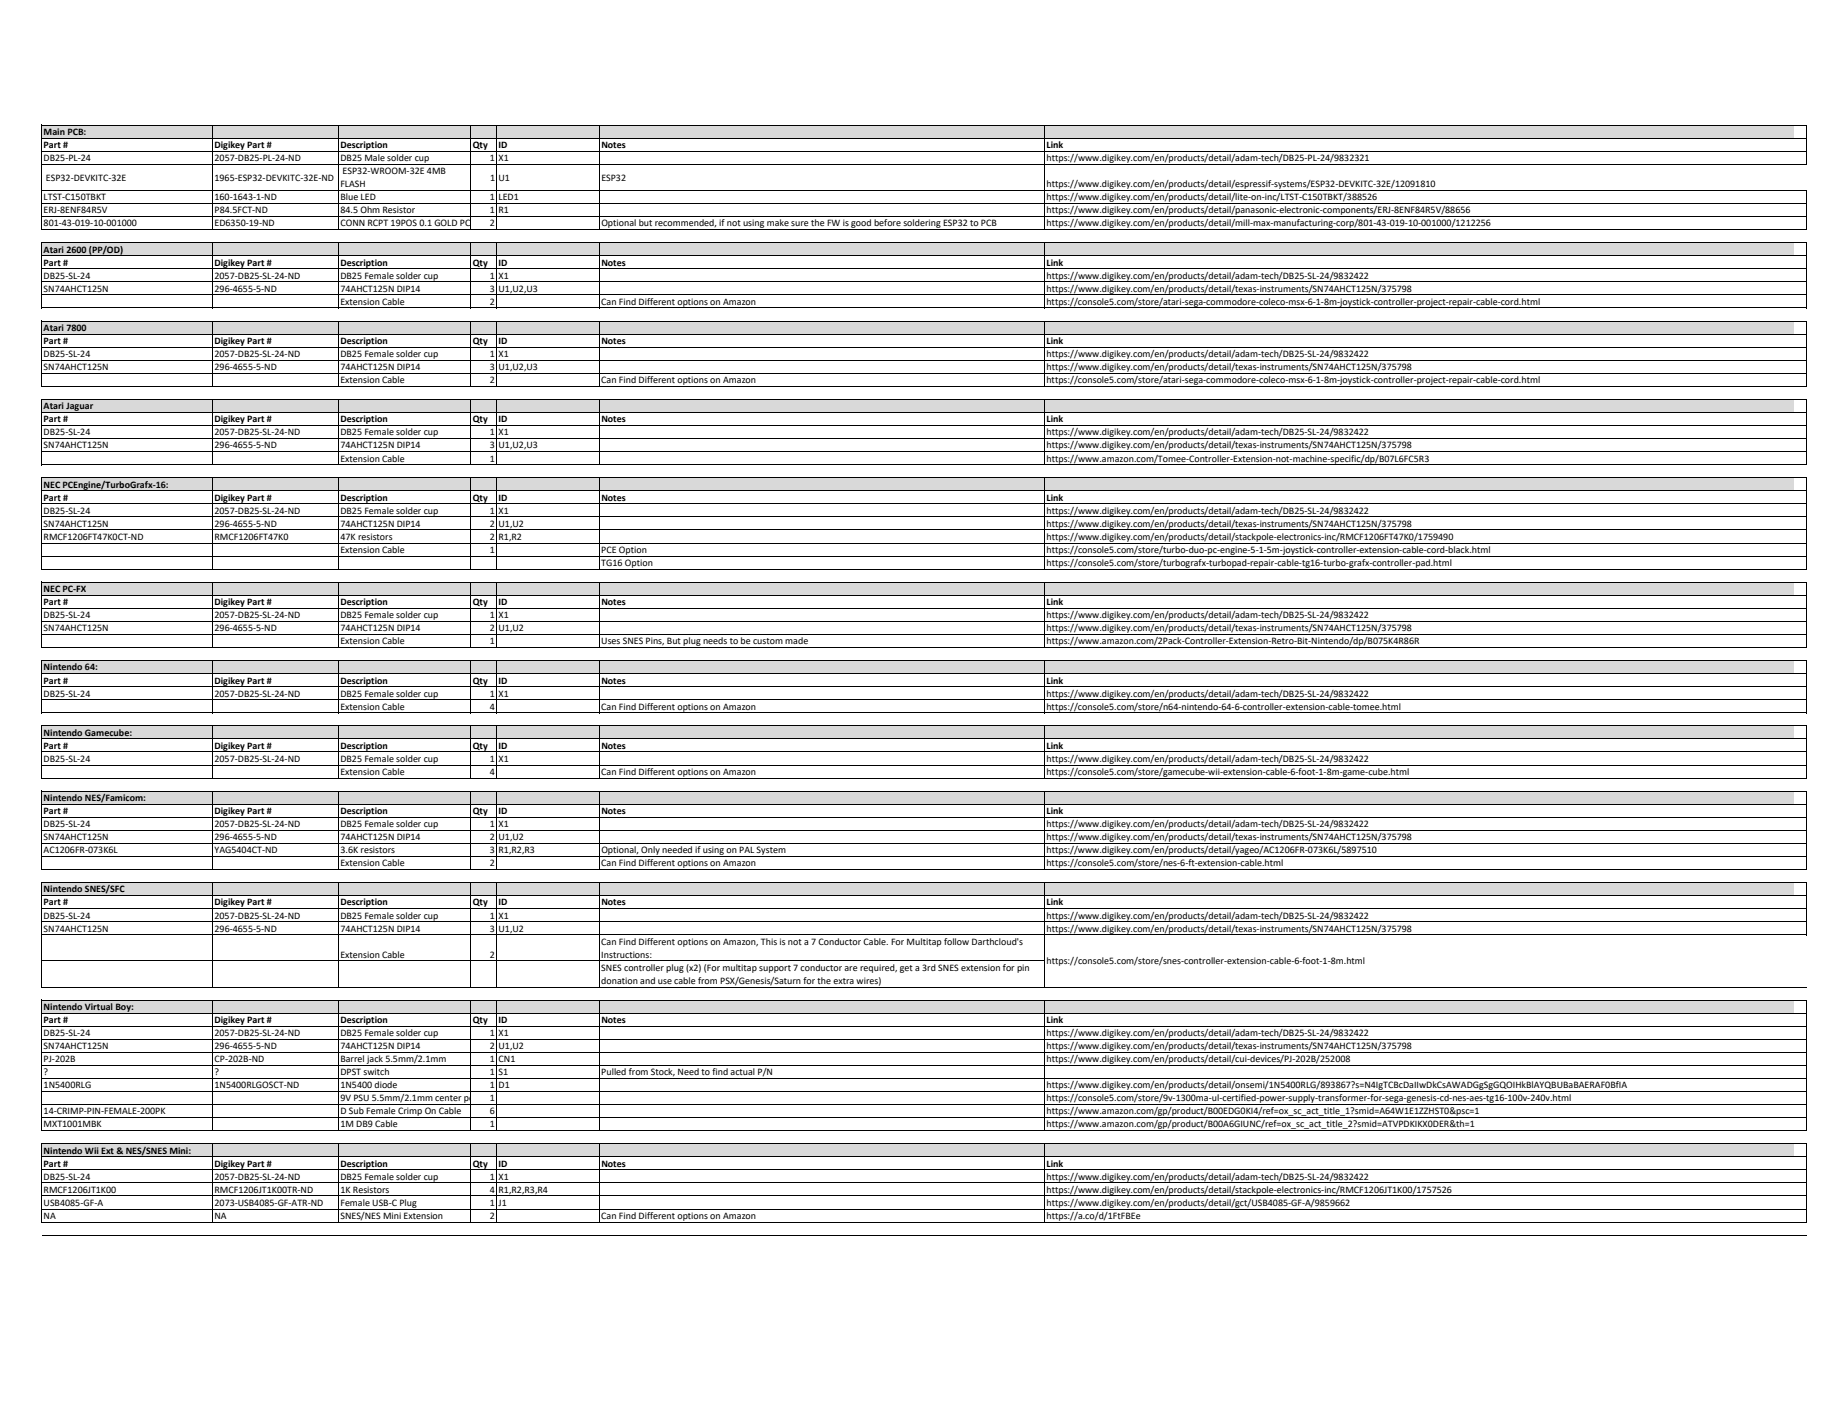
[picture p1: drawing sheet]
<svg xmlns="http://www.w3.org/2000/svg" width="279mm" height="216mm" viewBox="0 0 279 216" stroke-linecap="round" stroke-linejoin="round" font-family="sans-serif">
<defs><g id="words">
<g font-size="1.5">
<text x="6.6" y="20.6">Main PCB:</text>
<text x="6.6" y="22.6">Part #</text>
<text x="32.7" y="22.6">Digikey Part #</text>
<text x="51.9" y="22.6">Description</text>
<text x="72" y="22.6">Qty</text>
<text x="75.9" y="22.6">ID</text>
<text x="91.6" y="22.6">Notes</text>
<text x="159.4" y="22.6">Link</text>
<text x="6.6" y="24.6">DB25-PL-24</text>
<text x="7" y="27.5">ESP32-DEVKITC-32E</text>
<text x="32.7" y="27.5">1965-ESP32-DEVKITC-32E-ND</text>
<text x="32.7" y="24.6">2057-DB25-PL-24-ND</text>
<text x="51.9" y="28.5">FLASH</text>
<text x="51.9" y="24.6">DB25 Male solder cup</text>
<text x="52.2" y="26.5">ESP32-WROOM-32E 4MB</text>
<text x="74.6" y="24.6">1 X1</text>
<text x="74.7" y="27.5">1 U1</text>
<text x="91.6" y="27.5">ESP32</text>
<text x="159.4" y="24.6">https://www.digikey.com/en/products/detail/adam-tech/DB25-PL-24/9832321</text>
<text x="159.4" y="28.5">https://www.digikey.com/en/products/detail/espressif-systems/ESP32-DEVKITC-32E/12091810</text>
<text x="6.6" y="34.5">801-43-019-10-001000</text>
<text x="6.6" y="30.5">LTST-C150TBKT</text>
<text x="6.6" y="32.5">ERJ-8ENF84R5V</text>
<text x="32.7" y="30.5">160-1643-1-ND</text>
<text x="32.7" y="32.5">P84.5FCT-ND</text>
<text x="32.7" y="34.5">ED6350-19-ND</text>
<text x="51.9" y="32.5">84.5 Ohm Resistor</text>
<text x="51.9" y="30.5">Blue LED</text>
<text x="51.9" y="34.5">CONN RCPT 19POS 0.1 GOLD PC</text>
<text x="74.6" y="30.5">1 LED1</text>
<text x="74.6" y="32.5">1 R1</text>
<text x="74.6" y="34.5">2</text>
<text x="91.6" y="34.5">Optional but recommended, if not using make sure the FW is good before soldering ESP32 to PCB</text>
<text x="159.4" y="34.5">https://www.digikey.com/en/products/detail/mill-max-manufacturing-corp/801-43-019-10-001000/1212256</text>
<text x="159.4" y="30.5">https://www.digikey.com/en/products/detail/lite-on-inc/LTST-C150TBKT/388526</text>
<text x="159.4" y="32.5">https://www.digikey.com/en/products/detail/panasonic-electronic-components/ERJ-8ENF84R5V/88656</text>
<text x="6.6" y="38.5">Atari 2600 (PP/OD)</text>
<text x="6.6" y="40.5">Part #</text>
<text x="32.7" y="40.5">Digikey Part #</text>
<text x="51.9" y="40.5">Description</text>
<text x="72" y="40.5">Qty</text>
<text x="75.9" y="40.5">ID</text>
<text x="91.6" y="40.5">Notes</text>
<text x="159.4" y="40.5">Link</text>
<text x="6.6" y="42.5">DB25-SL-24</text>
<text x="6.6" y="44.5">SN74AHCT125N</text>
<text x="32.7" y="42.5">2057-DB25-SL-24-ND</text>
<text x="32.7" y="44.5">296-4655-5-ND</text>
<text x="51.9" y="42.5">DB25 Female solder cup</text>
<text x="51.9" y="46.4">Extension Cable</text>
<text x="51.9" y="44.5">74AHCT125N DIP14</text>
<text x="74.6" y="46.4">2</text>
<text x="74.6" y="42.5">1 X1</text>
<text x="74.6" y="44.5">3 U1,U2,U3</text>
<text x="91.6" y="46.4">Can Find Different options on Amazon</text>
<text x="159.4" y="46.4">https://console5.com/store/atari-sega-commodore-coleco-msx-6-1-8m-joystick-controller-project-repair-cable-cord.html</text>
<text x="159.4" y="42.5">https://www.digikey.com/en/products/detail/adam-tech/DB25-SL-24/9832422</text>
<text x="159.4" y="44.5">https://www.digikey.com/en/products/detail/texas-instruments/SN74AHCT125N/375798</text>
<text x="6.6" y="50.4">Atari 7800</text>
<text x="6.6" y="52.4">Part #</text>
<text x="32.7" y="52.4">Digikey Part #</text>
<text x="51.9" y="52.4">Description</text>
<text x="72" y="52.4">Qty</text>
<text x="75.9" y="52.4">ID</text>
<text x="91.6" y="52.4">Notes</text>
<text x="159.4" y="52.4">Link</text>
<text x="6.6" y="54.4">DB25-SL-24</text>
<text x="6.6" y="56.4">SN74AHCT125N</text>
<text x="32.7" y="54.4">2057-DB25-SL-24-ND</text>
<text x="32.7" y="56.4">296-4655-5-ND</text>
<text x="51.9" y="54.4">DB25 Female solder cup</text>
<text x="51.9" y="58.4">Extension Cable</text>
<text x="51.9" y="56.4">74AHCT125N DIP14</text>
<text x="74.6" y="58.4">2</text>
<text x="74.6" y="54.4">1 X1</text>
<text x="74.6" y="56.4">3 U1,U2,U3</text>
<text x="91.6" y="58.4">Can Find Different options on Amazon</text>
<text x="159.4" y="58.4">https://console5.com/store/atari-sega-commodore-coleco-msx-6-1-8m-joystick-controller-project-repair-cable-cord.html</text>
<text x="159.4" y="54.4">https://www.digikey.com/en/products/detail/adam-tech/DB25-SL-24/9832422</text>
<text x="159.4" y="56.4">https://www.digikey.com/en/products/detail/texas-instruments/SN74AHCT125N/375798</text>
<text x="6.6" y="62.4">Atari Jaguar</text>
<text x="6.6" y="64.3">Part #</text>
<text x="32.7" y="64.3">Digikey Part #</text>
<text x="51.9" y="64.3">Description</text>
<text x="72" y="64.3">Qty</text>
<text x="75.9" y="64.3">ID</text>
<text x="91.6" y="64.3">Notes</text>
<text x="159.4" y="64.3">Link</text>
<text x="6.6" y="66.3">DB25-SL-24</text>
<text x="6.6" y="68.3">SN74AHCT125N</text>
<text x="32.7" y="66.3">2057-DB25-SL-24-ND</text>
<text x="32.7" y="68.3">296-4655-5-ND</text>
<text x="51.9" y="66.3">DB25 Female solder cup</text>
<text x="51.9" y="70.3">Extension Cable</text>
<text x="51.9" y="68.3">74AHCT125N DIP14</text>
<text x="74.6" y="70.3">1</text>
<text x="74.6" y="66.3">1 X1</text>
<text x="74.6" y="68.3">3 U1,U2,U3</text>
<text x="159.4" y="70.3">https://www.amazon.com/Tomee-Controller-Extension-not-machine-specific/dp/B07L6FC5R3</text>
<text x="159.4" y="66.3">https://www.digikey.com/en/products/detail/adam-tech/DB25-SL-24/9832422</text>
<text x="159.4" y="68.3">https://www.digikey.com/en/products/detail/texas-instruments/SN74AHCT125N/375798</text>
<text x="6.6" y="74.3">NEC PCEngine/TurboGrafx-16:</text>
<text x="6.6" y="76.3">Part #</text>
<text x="32.7" y="76.3">Digikey Part #</text>
<text x="51.9" y="76.3">Description</text>
<text x="72" y="76.3">Qty</text>
<text x="75.9" y="76.3">ID</text>
<text x="91.6" y="76.3">Notes</text>
<text x="159.4" y="76.3">Link</text>
<text x="6.6" y="78.3">DB25-SL-24</text>
<text x="6.6" y="80.3">SN74AHCT125N</text>
<text x="6.6" y="82.3">RMCF1206FT47K0CT-ND</text>
<text x="32.7" y="78.3">2057-DB25-SL-24-ND</text>
<text x="32.7" y="82.3">RMCF1206FT47K0</text>
<text x="32.7" y="80.3">296-4655-5-ND</text>
<text x="51.9" y="78.3">DB25 Female solder cup</text>
<text x="51.9" y="82.3">47K resistors</text>
<text x="51.9" y="80.3">74AHCT125N DIP14</text>
<text x="74.6" y="78.3">1 X1</text>
<text x="74.6" y="82.3">2 R1,R2</text>
<text x="74.6" y="80.3">2 U1,U2</text>
<text x="159.4" y="78.3">https://www.digikey.com/en/products/detail/adam-tech/DB25-SL-24/9832422</text>
<text x="159.4" y="80.3">https://www.digikey.com/en/products/detail/texas-instruments/SN74AHCT125N/375798</text>
<text x="159.4" y="82.3">https://www.digikey.com/en/products/detail/stackpole-electronics-inc/RMCF1206FT47K0/1759490</text>
<text x="51.9" y="84.2">Extension Cable</text>
<text x="74.6" y="84.2">1</text>
<text x="91.6" y="84.2">PCE Option</text>
<text x="91.6" y="86.2">TG16 Option</text>
<text x="159.4" y="84.2">https://console5.com/store/turbo-duo-pc-engine-5-1-5m-joystick-controller-extension-cable-cord-black.html</text>
<text x="159.4" y="86.2">https://console5.com/store/turbografx-turbopad-repair-cable-tg16-turbo-grafx-controller-pad.html</text>
<text x="6.6" y="90.2">NEC PC-FX</text>
<text x="6.6" y="92.2">Part #</text>
<text x="6.6" y="94.2">DB25-SL-24</text>
<text x="32.7" y="94.2">2057-DB25-SL-24-ND</text>
<text x="32.7" y="92.2">Digikey Part #</text>
<text x="51.9" y="94.2">DB25 Female solder cup</text>
<text x="51.9" y="92.2">Description</text>
<text x="72" y="92.2">Qty</text>
<text x="74.6" y="94.2">1 X1</text>
<text x="75.9" y="92.2">ID</text>
<text x="91.6" y="92.2">Notes</text>
<text x="159.4" y="92.2">Link</text>
<text x="159.4" y="94.2">https://www.digikey.com/en/products/detail/adam-tech/DB25-SL-24/9832422</text>
<text x="6.6" y="96.2">SN74AHCT125N</text>
<text x="32.7" y="96.2">296-4655-5-ND</text>
<text x="51.9" y="98.2">Extension Cable</text>
<text x="51.9" y="96.2">74AHCT125N DIP14</text>
<text x="74.6" y="98.2">1</text>
<text x="74.6" y="96.2">2 U1,U2</text>
<text x="91.6" y="98.2">Uses SNES Pins, But plug needs to be custom made</text>
<text x="159.4" y="96.2">https://www.digikey.com/en/products/detail/texas-instruments/SN74AHCT125N/375798</text>
<text x="159.4" y="98.2">https://www.amazon.com/2Pack-Controller-Extension-Retro-Bit-Nintendo/dp/B075K4R86R</text>
<text x="6.6" y="102.2">Nintendo 64:</text>
<text x="6.6" y="104.1">Part #</text>
<text x="6.6" y="106.1">DB25-SL-24</text>
<text x="32.7" y="106.1">2057-DB25-SL-24-ND</text>
<text x="32.7" y="104.1">Digikey Part #</text>
<text x="51.9" y="106.1">DB25 Female solder cup</text>
<text x="51.9" y="104.1">Description</text>
<text x="72" y="104.1">Qty</text>
<text x="74.6" y="106.1">1 X1</text>
<text x="75.9" y="104.1">ID</text>
<text x="91.6" y="104.1">Notes</text>
<text x="159.4" y="104.1">Link</text>
<text x="159.4" y="106.1">https://www.digikey.com/en/products/detail/adam-tech/DB25-SL-24/9832422</text>
<text x="6.6" y="112.1">Nintendo Gamecube:</text>
<text x="51.9" y="108.1">Extension Cable</text>
<text x="74.6" y="108.1">4</text>
<text x="91.6" y="108.1">Can Find Different options on Amazon</text>
<text x="159.4" y="108.1">https://console5.com/store/n64-nintendo-64-6-controller-extension-cable-tomee.html</text>
<text x="6.6" y="114.1">Part #</text>
<text x="6.6" y="116.1">DB25-SL-24</text>
<text x="32.7" y="116.1">2057-DB25-SL-24-ND</text>
<text x="32.7" y="114.1">Digikey Part #</text>
<text x="51.9" y="116.1">DB25 Female solder cup</text>
<text x="51.9" y="114.1">Description</text>
<text x="51.9" y="118.1">Extension Cable</text>
<text x="72" y="114.1">Qty</text>
<text x="74.6" y="118.1">4</text>
<text x="74.6" y="116.1">1 X1</text>
<text x="75.9" y="114.1">ID</text>
<text x="91.6" y="118.1">Can Find Different options on Amazon</text>
<text x="91.6" y="114.1">Notes</text>
<text x="159.4" y="118.1">https://console5.com/store/gamecube-wii-extension-cable-6-foot-1-8m-game-cube.html</text>
<text x="159.4" y="114.1">Link</text>
<text x="159.4" y="116.1">https://www.digikey.com/en/products/detail/adam-tech/DB25-SL-24/9832422</text>
<text x="6.6" y="122">Nintendo NES/Famicom:</text>
<text x="6.6" y="124">Part #</text>
<text x="32.7" y="124">Digikey Part #</text>
<text x="51.9" y="124">Description</text>
<text x="72" y="124">Qty</text>
<text x="75.9" y="124">ID</text>
<text x="91.6" y="124">Notes</text>
<text x="159.4" y="124">Link</text>
<text x="6.6" y="126">DB25-SL-24</text>
<text x="6.6" y="128">SN74AHCT125N</text>
<text x="6.6" y="130">AC1206FR-073K6L</text>
<text x="32.7" y="126">2057-DB25-SL-24-ND</text>
<text x="32.7" y="130">YAG5404CT-ND</text>
<text x="32.7" y="128">296-4655-5-ND</text>
<text x="51.9" y="126">DB25 Female solder cup</text>
<text x="51.9" y="132">Extension Cable</text>
<text x="51.9" y="130">3.6K resistors</text>
<text x="51.9" y="128">74AHCT125N DIP14</text>
<text x="74.6" y="132">2</text>
<text x="74.6" y="126">1 X1</text>
<text x="74.6" y="130">3 R1,R2,R3</text>
<text x="74.6" y="128">2 U1,U2</text>
<text x="91.6" y="132">Can Find Different options on Amazon</text>
<text x="91.6" y="130">Optional, Only needed if using on PAL System</text>
<text x="159.4" y="132">https://console5.com/store/nes-6-ft-extension-cable.html</text>
<text x="159.4" y="130">https://www.digikey.com/en/products/detail/yageo/AC1206FR-073K6L/5897510</text>
<text x="159.4" y="126">https://www.digikey.com/en/products/detail/adam-tech/DB25-SL-24/9832422</text>
<text x="159.4" y="128">https://www.digikey.com/en/products/detail/texas-instruments/SN74AHCT125N/375798</text>
<text x="6.6" y="136">Nintendo SNES/SFC</text>
<text x="6.6" y="138">Part #</text>
<text x="32.7" y="138">Digikey Part #</text>
<text x="51.9" y="138">Description</text>
<text x="72" y="138">Qty</text>
<text x="75.9" y="138">ID</text>
<text x="91.6" y="138">Notes</text>
<text x="159.4" y="138">Link</text>
<text x="6.6" y="140">DB25-SL-24</text>
<text x="6.6" y="141.9">SN74AHCT125N</text>
<text x="32.7" y="140">2057-DB25-SL-24-ND</text>
<text x="32.7" y="141.9">296-4655-5-ND</text>
<text x="51.9" y="140">DB25 Female solder cup</text>
<text x="51.9" y="141.9">74AHCT125N DIP14</text>
<text x="74.6" y="140">1 X1</text>
<text x="74.6" y="141.9">3 U1,U2</text>
<text x="91.6" y="143.9">Can Find Different options on Amazon, This is not a 7 Conductor Cable. For Multitap follow Darthcloud's</text>
<text x="159.4" y="140">https://www.digikey.com/en/products/detail/adam-tech/DB25-SL-24/9832422</text>
<text x="159.4" y="141.9">https://www.digikey.com/en/products/detail/texas-instruments/SN74AHCT125N/375798</text>
<text x="51.9" y="145.9">Extension Cable</text>
<text x="74.6" y="145.9">2</text>
<text x="91.6" y="145.9">Instructions:</text>
<text x="91.6" y="147.9">SNES controller plug (x2) (For multitap support 7 conductor are required, get a 3rd SNES extension for pin</text>
<text x="91.6" y="149.9">donation and use cable from PSX/Genesis/Saturn for the extra wires)</text>
<text x="159.4" y="146.9">https://console5.com/store/snes-controller-extension-cable-6-foot-1-8m.html</text>
<text x="6.6" y="153.9">Nintendo Virtual Boy:</text>
<text x="6.6" y="155.9">Part #</text>
<text x="32.7" y="155.9">Digikey Part #</text>
<text x="51.9" y="155.9">Description</text>
<text x="72" y="155.9">Qty</text>
<text x="75.9" y="155.9">ID</text>
<text x="91.6" y="155.9">Notes</text>
<text x="159.4" y="155.9">Link</text>
<text x="6.6" y="157.9">DB25-SL-24</text>
<text x="6.6" y="159.9">SN74AHCT125N</text>
<text x="6.6" y="161.8">PJ-202B</text>
<text x="32.7" y="157.9">2057-DB25-SL-24-ND</text>
<text x="32.7" y="161.8">CP-202B-ND</text>
<text x="32.7" y="159.9">296-4655-5-ND</text>
<text x="51.9" y="157.9">DB25 Female solder cup</text>
<text x="51.9" y="161.8">Barrel jack 5.5mm/2.1mm</text>
<text x="51.9" y="159.9">74AHCT125N DIP14</text>
<text x="74.6" y="157.9">1 X1</text>
<text x="74.6" y="161.8">1 CN1</text>
<text x="74.6" y="159.9">2 U1,U2</text>
<text x="159.4" y="157.9">https://www.digikey.com/en/products/detail/adam-tech/DB25-SL-24/9832422</text>
<text x="159.4" y="159.9">https://www.digikey.com/en/products/detail/texas-instruments/SN74AHCT125N/375798</text>
<text x="159.4" y="161.8">https://www.digikey.com/en/products/detail/cui-devices/PJ-202B/252008</text>
<text x="6.6" y="163.8">?</text>
<text x="6.6" y="165.8">1N5400RLG</text>
<text x="32.7" y="163.8">?</text>
<text x="32.7" y="165.8">1N5400RLGOSCT-ND</text>
<text x="51.9" y="163.8">DPST switch</text>
<text x="51.9" y="167.8">9V PSU 5.5mm/2.1mm center po</text>
<text x="51.9" y="165.8">1N5400 diode</text>
<text x="74.6" y="163.8">1 S1</text>
<text x="74.6" y="167.8">1</text>
<text x="74.6" y="165.8">1 D1</text>
<text x="91.6" y="163.8">Pulled from Stock, Need to find actual P/N</text>
<text x="159.4" y="167.8">https://console5.com/store/9v-1300ma-ul-certified-power-supply-transformer-for-sega-genesis-cd-nes-aes-tg16-100v-240v.html</text>
<text x="159.4" y="165.8">https://www.digikey.com/en/products/detail/onsemi/1N5400RLG/893867?s=N4IgTCBcDaIIwDkCsAWADGgSgGQOIHkBlAYQBUBaBAERAF0BfIA</text>
<text x="6.6" y="169.8">14-CRIMP-PIN-FEMALE-200PK</text>
<text x="6.6" y="171.8">MXT1001MBK</text>
<text x="51.9" y="171.8">1M DB9 Cable</text>
<text x="51.9" y="169.8">D Sub Female Crimp On Cable</text>
<text x="74.6" y="169.8">6</text>
<text x="74.6" y="171.8">1</text>
<text x="159.4" y="169.8">https://www.amazon.com/gp/product/B00EDG0KI4/ref=ox_sc_act_title_1?smid=A64W1E1ZZHST0&amp;psc=1</text>
<text x="159.4" y="171.8">https://www.amazon.com/gp/product/B00A6GIUNC/ref=ox_sc_act_title_2?smid=ATVPDKIKX0DER&amp;th=1</text>
<text x="6.6" y="175.8">Nintendo Wii Ext &amp; NES/SNES Mini:</text>
<text x="6.6" y="177.8">Part #</text>
<text x="6.6" y="179.7">DB25-SL-24</text>
<text x="32.7" y="179.7">2057-DB25-SL-24-ND</text>
<text x="32.7" y="177.8">Digikey Part #</text>
<text x="51.9" y="179.7">DB25 Female solder cup</text>
<text x="51.9" y="177.8">Description</text>
<text x="72" y="177.8">Qty</text>
<text x="74.6" y="179.7">1 X1</text>
<text x="75.9" y="177.8">ID</text>
<text x="91.6" y="177.8">Notes</text>
<text x="159.4" y="177.8">Link</text>
<text x="159.4" y="179.7">https://www.digikey.com/en/products/detail/adam-tech/DB25-SL-24/9832422</text>
<text x="6.6" y="181.7">RMCF1206JT1K00</text>
<text x="6.6" y="183.7">USB4085-GF-A</text>
<text x="6.6" y="185.7">NA</text>
<text x="32.7" y="183.7">2073-USB4085-GF-ATR-ND</text>
<text x="32.7" y="181.7">RMCF1206JT1K00TR-ND</text>
<text x="32.7" y="185.7">NA</text>
<text x="51.9" y="183.7">Female USB-C Plug</text>
<text x="51.9" y="181.7">1K Resistors</text>
<text x="51.9" y="185.7">SNES/NES Mini Extension</text>
<text x="74.6" y="185.7">2</text>
<text x="74.6" y="183.7">1 J1</text>
<text x="74.6" y="181.7">4 R1,R2,R3,R4</text>
<text x="91.6" y="185.7">Can Find Different options on Amazon</text>
<text x="159.4" y="185.7">https://a.co/d/1FtFBEe</text>
<text x="159.4" y="181.7">https://www.digikey.com/en/products/detail/stackpole-electronics-inc/RMCF1206JT1K00/1757526</text>
<text x="159.4" y="183.7">https://www.digikey.com/en/products/detail/gct/USB4085-GF-A/9859662</text>
</g>
</g></defs>
<g fill="#d9d9d9">
<path d="M6.4 19.1h266.8v2h-266.8z"/>
<path d="M6.4 37h266.8v2h-266.8z"/>
<path d="M6.4 48.9h266.8v2h-266.8z"/>
<path d="M6.4 60.8h266.8v2.1h-266.8z"/>
<path d="M6.4 72.8h266.8v2h-266.8z"/>
<path d="M6.4 88.7h266.8v2h-266.8z"/>
<path d="M6.4 100.6h266.8v2.1h-266.8z"/>
<path d="M6.4 110.6h266.8v2h-266.8z"/>
<path d="M6.4 120.5h266.8v2.1h-266.8z"/>
<path d="M6.4 134.5h266.8v2h-266.8z"/>
<path d="M6.4 152.4h266.8v2h-266.8z"/>
<path d="M6.4 174.2h266.8v2.1h-266.8z"/>
</g>
<g fill="none" stroke="#000" stroke-width=".15">
<path d="M6.4 19v16.1M6.4 19.1h268.9M32.4 19.1v16M51.6 19.1v16M71.7 19.1v16M75.7 19.1v16M91.3 19.1v16M159.2 19.1v16M275.2 19.1v6M6.4 36.9v10.1M6.4 21.1h268.9M6.4 23.1h268.9"/>
<path d="M6.4 25h268.9M6.4 29h268.9M6.4 31h268.9M6.4 33h268.9M6.4 35h268.9M6.4 37h268.9M6.4 39h268.9M32.4 37v10M51.6 37v10M71.7 37v10M75.7 37v10M91.3 37v10"/>
<path d="M159.2 37v10M275.2 29.1v6M275.2 37v10M6.4 48.9v10M6.4 41h268.9M6.4 42.9h268.9M6.4 44.9h268.9M6.4 46.9h268.9M6.4 48.9h268.9M6.4 50.9h268.9M6.4 52.9h268.9M6.4 54.9h268.9"/>
<path d="M6.4 56.9h268.9M6.4 58.9h268.9M32.4 49v9.9M51.6 49v9.9M71.7 49v9.9M75.7 49v9.9M91.3 49v9.9M159.2 49v9.9M275.2 49v9.9M6.4 60.8v10.1M6.4 72.7v14.1M6.4 60.9h268.9"/>
<path d="M6.4 62.8h268.9M6.4 64.8h268.9M6.4 66.8h268.9M6.4 68.8h268.9M6.4 70.8h268.9M6.4 72.8h268.9M6.4 74.8h268.9M6.4 76.8h268.9M6.4 78.8h268.9M32.4 60.9v10M32.4 72.9v13.9M51.6 60.9v10"/>
<path d="M51.6 72.9v13.9M71.7 60.9v10M71.7 72.9v13.9M75.7 60.9v10M75.7 72.9v13.9M91.3 60.9v10M91.3 72.9v13.9M159.2 60.9v10M159.2 72.9v13.9M275.2 60.9v10M275.2 72.9v13.9M6.4 88.6v10.1"/>
<path d="M6.4 80.8h268.9M6.4 82.7h268.9M6.4 84.7h268.9M6.4 86.7h268.9M6.4 88.7h268.9M6.4 90.7h268.9M6.4 92.7h268.9M6.4 94.7h268.9M6.4 96.7h268.9M6.4 98.7h268.9M32.4 88.8v9.9M51.6 88.8v9.9"/>
<path d="M71.7 88.8v9.9M75.7 88.8v9.9M91.3 88.8v9.9M159.2 88.8v9.9M275.2 88.8v9.9M6.4 100.6v8.1M6.4 110.5v8.1M6.4 100.6h268.9M6.4 102.6h268.9M6.4 104.6h268.9M6.4 106.6h268.9M6.4 108.6h268.9"/>
<path d="M6.4 110.6h268.9M6.4 112.6h268.9M6.4 114.6h268.9M6.4 116.6h268.9M6.4 118.6h268.9M32.4 100.7v8M32.4 110.7v7.9M51.6 100.7v8M51.6 110.7v7.9M71.7 100.7v8M71.7 110.7v7.9M75.7 100.7v8"/>
<path d="M75.7 110.7v7.9M91.3 100.7v8M91.3 110.7v7.9M159.2 100.7v8M159.2 110.7v7.9M275.2 100.7v8M275.2 110.7v7.9M6.4 120.5v12M6.4 134.4v16.1M6.4 120.5h268.9M6.4 122.5h268.9M6.4 124.5h268.9"/>
<path d="M6.4 126.5h268.9M6.4 128.5h268.9M6.4 130.5h268.9M6.4 132.5h268.9M6.4 134.5h268.9M6.4 136.5h268.9M6.4 138.5h268.9M32.4 120.6v11.9M32.4 134.5v16M51.6 120.6v11.9M51.6 134.5v16M71.7 120.6v11.9"/>
<path d="M71.7 134.5v16M75.7 120.6v11.9M75.7 134.5v16M91.3 120.6v11.9M91.3 134.5v16M159.2 120.6v11.9M159.2 134.5v16M275.2 120.6v11.9M275.2 134.5v8M6.4 152.3v20M6.4 140.4h268.9M6.4 142.4h268.9"/>
<path d="M6.4 146.4h152.8M6.4 150.4h268.8M6.4 152.4h268.9M6.4 154.4h268.9M6.4 156.4h268.9M6.4 158.3h268.9M32.4 152.4v19.9M51.6 152.4v19.9M71.7 152.4v19.9M75.7 152.4v19.9M91.3 152.4v19.9M159.2 152.4v19.9"/>
<path d="M275.2 152.4v19.9M6.4 174.2v12.1M6.4 160.3h268.9M6.4 162.3h268.9M6.4 164.3h268.9M6.4 166.3h268.9M6.4 168.3h268.9M6.4 170.3h268.9M6.4 172.3h268.9M6.4 174.3h268.9M6.4 176.3h268.9M6.4 178.2h268.9"/>
<path d="M32.4 174.3v12M51.6 174.3v12M71.7 174.3v12M75.7 174.3v12M91.3 174.3v12M159.2 174.3v12M275.2 174.3v12M6.3 188.2h268.9M6.4 180.2h268.9M6.4 182.2h268.9M6.4 184.2h268.9M6.4 186.2h268.9"/>
</g>
<use href="#words"/>
</svg>
